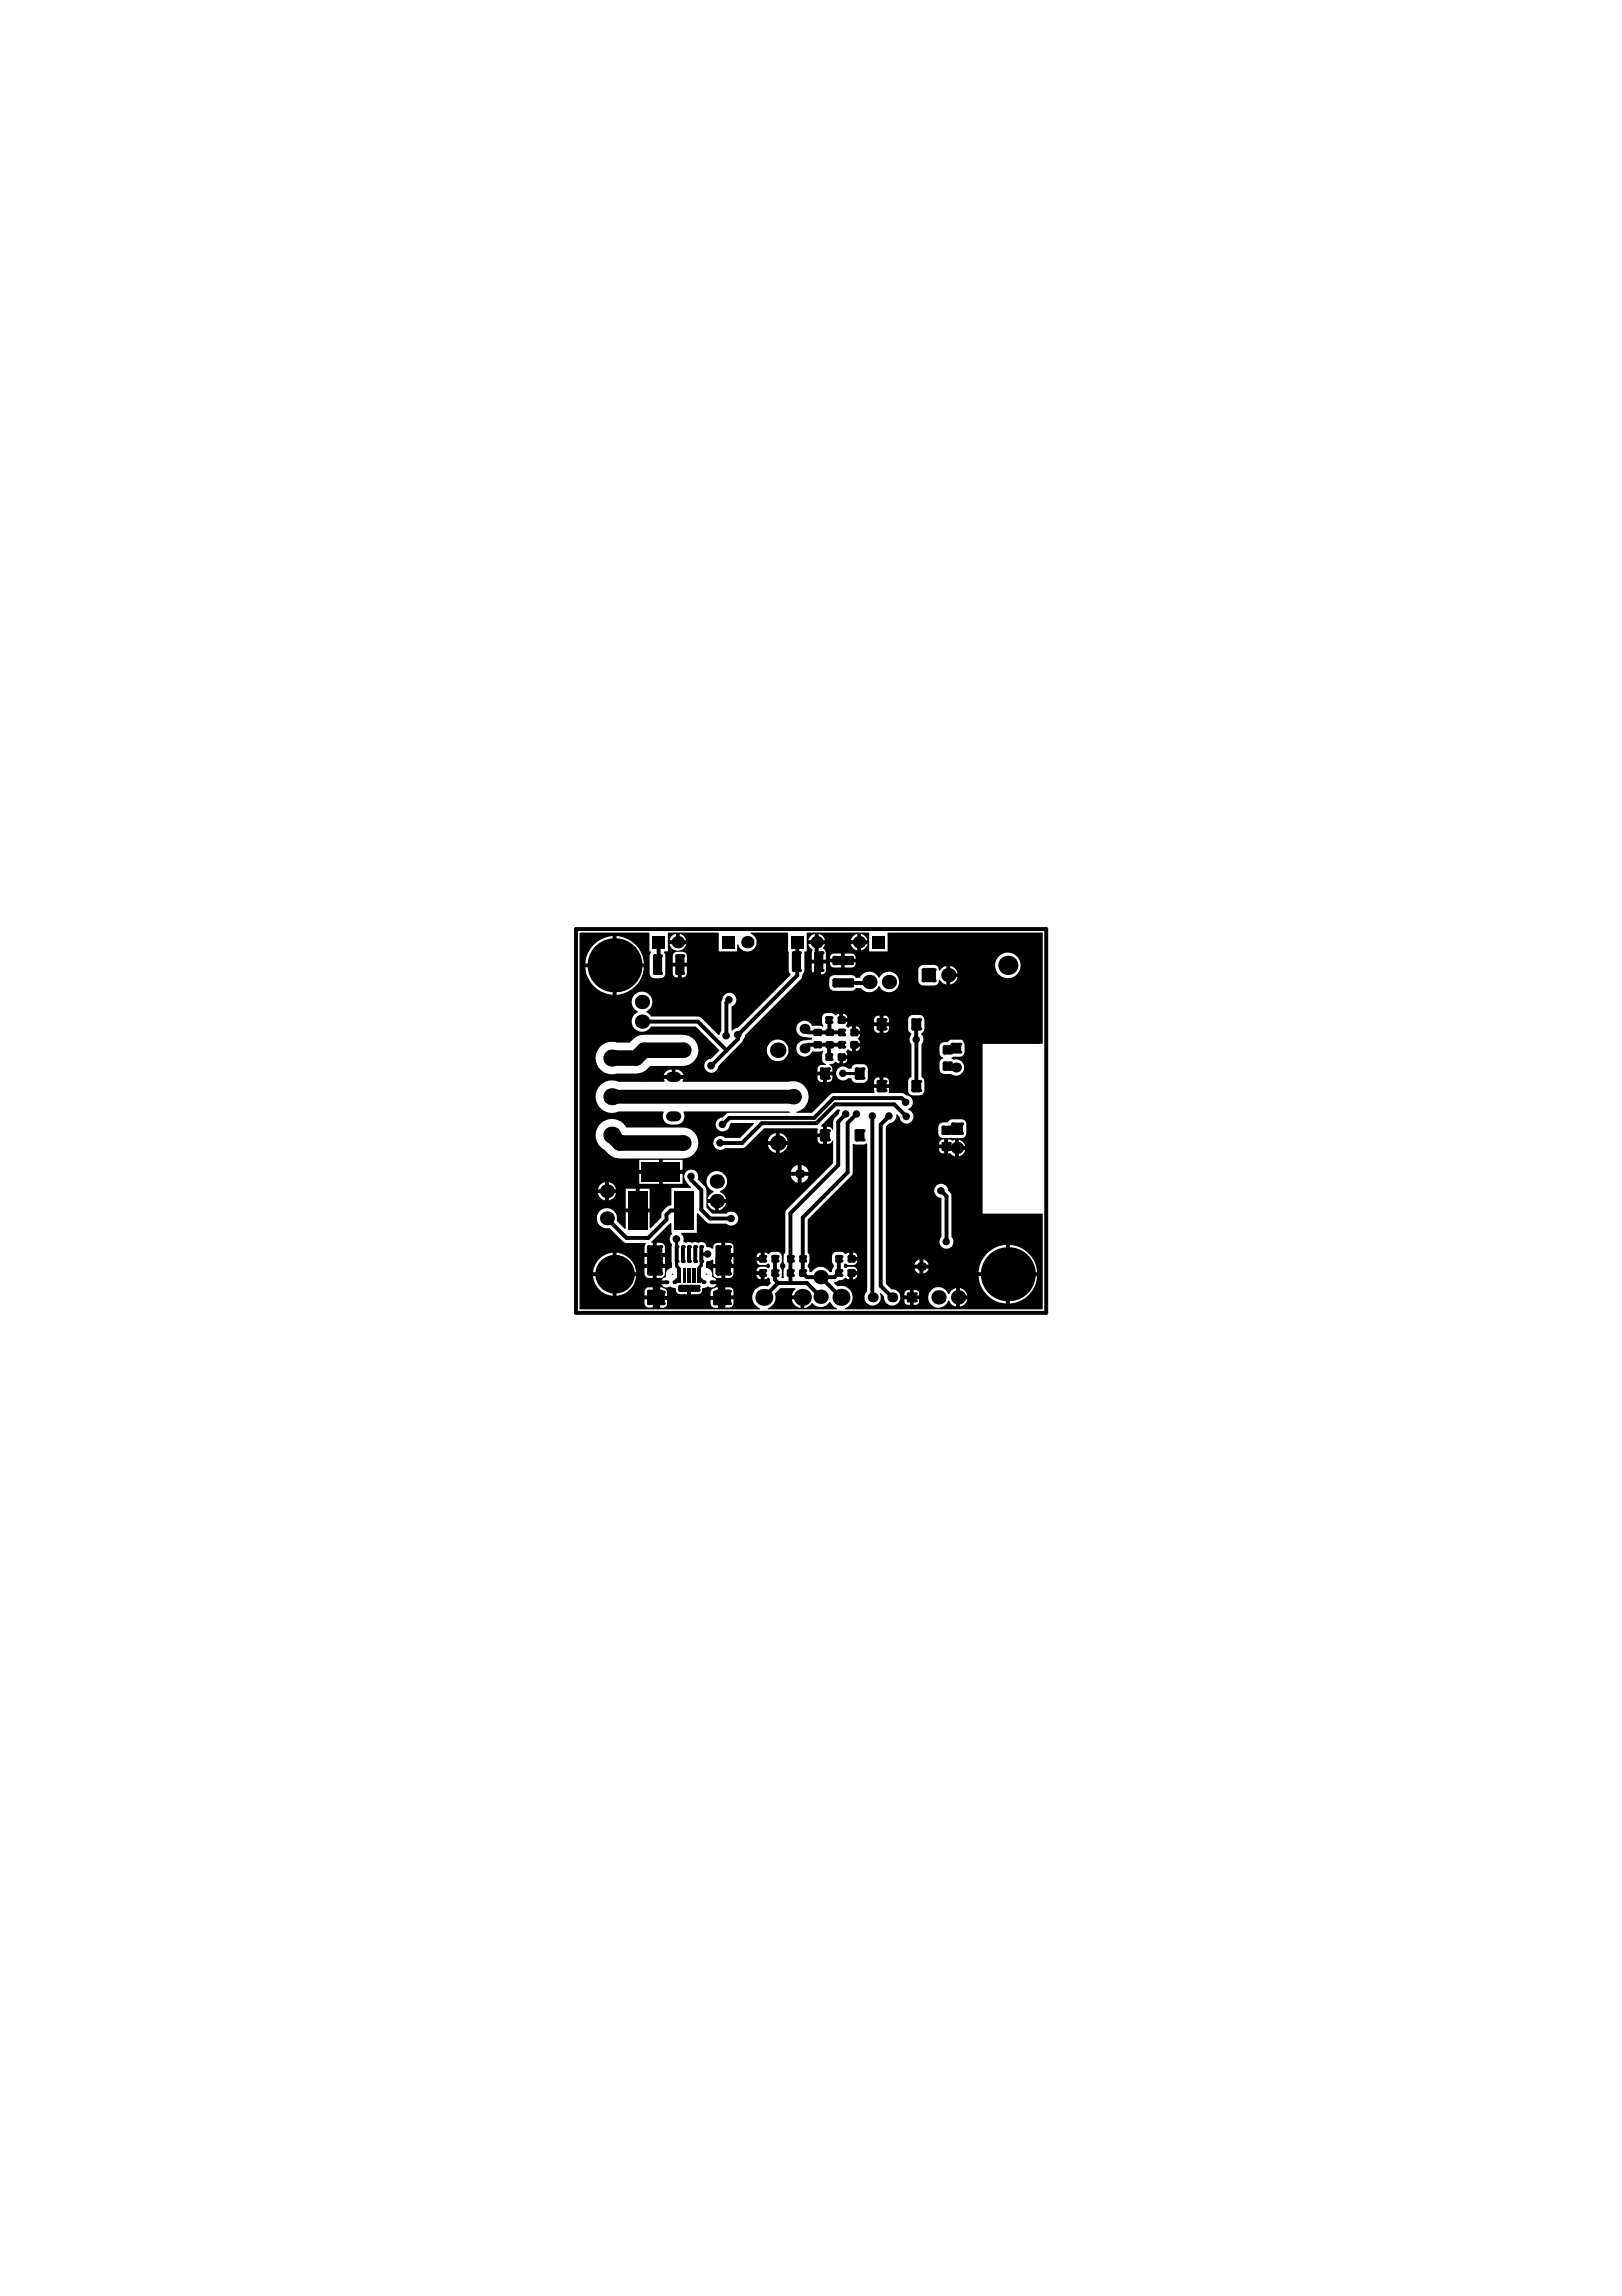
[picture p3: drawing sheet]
<svg xmlns="http://www.w3.org/2000/svg" width="210mm" height="297mm" viewBox="0 0 210 297" stroke-linecap="round" stroke-linejoin="round" font-family="sans-serif">
<g fill="none" stroke="#000" stroke-width=".51">
<path d="M74.5 120.2h60.9v49.6h-60.9zM83.1 132.2h7.2l3.7 3.7M85.2 121.9v2.8l-.1 .1M94.4 129.4l-.4 .3v4.3M103.2 121.9v4.3l-7.7 7.7v.5l-3.4 3.5M104.1 133.1l.5 .5h4.3M105.7 121.9v3.8l-8.2 8.2M107.3 132v1.6M107.3 135.2v1.6M108.9 135.2h-4.3l-.5 .4M112.5 127l-.1 .2h-3.3M118.6 132.5v8"/>
<path d="M122.6 137.9l.2 .2h.9M123.7 135.6l-.2 .2h-.9M125 132.8h9.4v2h-9.4zM125 133.3h9.4M125 133.8h9.4M125 134.3h9.4M88.5 156.6h-1.7l-.6 .5v.7l-2.3 2.4h-2.8l-2.6-2.6M89.4 152.2v.4l1.4 1.4v2.5l1.1 1.1h2.7M109.5 144.1l-1 1v5.6l-6.2 6.3v8.9l-.1 .1M110.9 144.1l-1.2 1.2v6.4l-5.8 5.8v7.2l.5 .5h3.6l.6-.5v-1.9M112.9 144.4v23.4M115.1 144.4l-1.1 1.1v20.9l1.5 1.4"/>
<path d="M117.2 142.6l-.5-.5h-8.8l-2.5 2.5h-11l-.9 .9M117.3 144.4l-1.6-1.5h-7.6l-2.5 2.4h-7l-2.6 2.6h-2.8M121.8 154.1l.7 .7v5.9M122.4 148.3h1.2l.2 .2M123.8 146l-.2 .2h-1.2M100.3 162.8v2.8l.4 .4M100.7 166h3.7l1.8 1.8M100.7 166l-1.9 1.8M106.2 165.2l2.6 2.6"/>
</g>
<g fill="#000">
<path d="M75.1 120.6l8.9 .1v2.4h.2v.1l-.1 .5v2.2a.61 .61 0 0 0 .6 .7l1-.1 .3-.3 .1-2.5-.2-.5v-.1h.5v-2.4l.1-.1h6.4l.1 .1v2.4h2.4v-.9h.2a1.2 1.2 0 0 0 1.9 .6 1.2 1.2 0 0 0-.4-2l.1-.2 4.8 .1 .1 4.8 .2 .6-6.8 6.9-.5 .1-.2 .2h-.1v-3.1a.92 .92 0 0 0 .6-1.1 .92 .92 0 0 0-1.1-.7 .92 .92 0 0 0-.8 1l-.1 .3v3.7l-.2 .5h-.1l-2.4-2.3-.3-.1h-6.1l-.2-.3-.4-.2 .1-.2a1.33 1.33 0 0 0 .4-2.1 1.33 1.33 0 0 0-2.1 .1 1.33 1.33 0 0 0 .5 2l-.1 .2a1.33 1.33 0 0 0-.3 2.1 1.33 1.33 0 0 0 2.1-.3h5.8l3.1 3.1-1.1 1.1h-.2a.9 .9 0 0 0-.6 1 .9 .9 0 0 0 .9 .8 .9 .9 0 0 0 .9-.9l3-3 .3-.5 .1-.5 7.3-7.2 .4-1.2v-2.3l.1-.1h.2v-2.4l.1-.1h7.9l.1 .1v2.4h2.4v-2.4l.1-.1h19.9v14.4h-7.7v22h7.7v12.4h-25.5l-.1-.1a1.5 1.5 0 0 0 .9-1.9 1.5 1.5 0 0 0-1.9-1l-.4-.4 .1-.1 .3-.1a.79 .79 0 0 1 .8-.2l.2-.3 .6 .2v-.8h.2v-.3h.8a.52 .52 0 0 0-.5-.5h-.7l-.4 .2-.1-.2v-.3l.1-.1h.2a1.01 1.01 0 0 0 1.4-.1v-.3h-.8v-.3h-.2v-.7h-.2l-.2 .1-.2-.1a1.15 1.15 0 0 0-1.6 .2 1.38 1.38 0 0 0 .2 1.3v.3l-.2 .3v.4h-.3a1.33 1.33 0 0 0-2.4 0h-.2l-.1-.4-.2-.3v-.3l.2-.2a1.44 1.44 0 0 0-.2-1.3v-4.3l5.8-5.8 .1-.3v-3.6l.1-.1a2.14 2.14 0 0 0 1.4 0h.3v19.1a1.06 1.06 0 0 0-.1 1.4 1.06 1.06 0 0 0 1.5 .2 1.06 1.06 0 0 0 .2-1.4h.2l.4 .4a1.06 1.06 0 0 0 1 1.2 1.06 1.06 0 0 0 1.1-1.1 1.06 1.06 0 0 0-1.2-1l-.7-.7v-20.4l.5-.4h.2a.91 .91 0 0 0 .7-1.1l.1-.1 .3 .4a.92 .92 0 0 0 .9 .8 .92 .92 0 0 0 .9-.7 .92 .92 0 0 0-.7-1.1l.2-.1a.89 .89 0 0 0 .4-1 .89 .89 0 0 0-.9-.7l-.2-.2-.3-.1h-1.6l-.1-.7h-1.9v.7h-5.2l-.5 .2-2.3 2.4h-2v-.2l.3-.1a2.01 2.01 0 0 0 1.1-2.5 2.01 2.01 0 0 0-2.5-1.2h-13.6l-.1-.1 .2-.3h-2.6l.1 .3v.1l-6-.1a2.11 2.11 0 0 0-2.9 2 2.11 2.11 0 0 0 3 1.9h5.7l.1 .1a1.08 1.08 0 0 0 .9 1.6 1.5 1.5 0 0 0 1.6-.5 1.04 1.04 0 0 0 .1-1.1v-.1h13.7v.2h-7.8h-.3a1.3 1.3 0 0 1-1 .7 .9 .9 0 0 0 0 1.6 .9 .9 0 0 0 1.3-.8l.2-.2h3v.1l-1.8 1.8h-2l-.1-.1a.91 .91 0 0 0-1.2 .2 .91 .91 0 0 0 .1 1.2 .91 .91 0 0 0 1.2 0h2.5l2.6-2.5h6.9v.1v.5h.7v-.8h-.2l-.1-.2 2.1-2.1h.4l-.1 .6-.8 .9v1.2h-.1a.53 .53 0 0 0-.7-.4v2.2a.54 .54 0 0 0 .7-.4h.1v2.9l-6 6-.1 .2-.1 5.4-.2 .2a1.47 1.47 0 0 0 .2 1.3v.4a1.5 1.5 0 0 0-.1 1.3l-.1 .1h-.2l-.1-.2a1.38 1.38 0 0 0-.2-1.3l.1-.3a1.18 1.18 0 0 0-.2-1.6 1.29 1.29 0 0 0-1.3 .2l-.6-.1v.7h-.2v.3h-.8a.52 .52 0 0 0 .5 .6l.8-.1 .3-.1 .1 .1v.3l-.1 .2-.2-.1a1.01 1.01 0 0 0-1.3 .2l-.1 .2h.8v.3h.2v.8l.5-.2h.1l.1 .2 .2 .5-.4 .4h-.3a1.5 1.5 0 0 0-1.7 1 1.5 1.5 0 0 0 1 1.9l-.1 .1h-23.3v-48.6zM111.4 120.8v.8h.9a1.1 1.1 0 0 0-.9-.8zM110.4 121.1l-.3 .5h.8v-.8zM105.9 120.8v.8h.9a1.01 1.01 0 0 0-.9-.8zM104.9 121.1l-.3 .5h.8v-.8zM88 120.8v.8h.8a1.02 1.02 0 0 0-.8-.8zM86.9 121.1l-.2 .5h.8v-.8zM111.4 122.1l.1 .9a1.12 1.12 0 0 0 .8-.9zM110.1 122.1v.1a1.22 1.22 0 0 0 .8 .8v-.9zM86.7 122.1a1.1 1.1 0 0 0 1 .9 1.1 1.1 0 0 0 1.1-.9zM109.3 123.4v.6h1.4a.56 .56 0 0 0-.5-.6zM107.6 123.5l-.2 .5h1.4v-.6h-.9zM104.6 122.1l.1 .4 .4 .4v1.3h1.8v-.9l-.2-.4-.2-.3 .3-.5zM87.2 123.3l-.1 .4v.9h1.8v-.9a.52 .52 0 0 0-.5-.6h-.8zM79.8 121.1v3.6h3.5a3.8 3.8 0 0 0-3.5-3.6zM76.8 122.2a3.9 3.9 0 0 0-1 2.5h3.5v-3.6a3.9 3.9 0 0 0-2.5 1.1zM109.3 124.5v.7h.9a.54 .54 0 0 0 .5-.7zM107.4 124.5a.56 .56 0 0 0 .5 .7h.9v-.7zM123 125v.9h.9a1.2 1.2 0 0 0-.9-.9zM106.2 124.7v1.4a.53 .53 0 0 0 .7-.6v-.8zM105.1 124.7v.8a.54 .54 0 0 0 .6 .6v-1.4zM88.2 125v1.5a.58 .58 0 0 0 .7-.6v-.9zM87.1 125v.9a.54 .54 0 0 0 .6 .6v-1.5zM107.5 126.3a1.37 1.37 0 0 0 .2 1.8l2.5 .1 .3-.1 .3-.3h.6a1.31 1.31 0 0 0 2.3-.2h.1a1.33 1.33 0 0 0 2.1 .5 1.33 1.33 0 0 0 0-2.1 1.33 1.33 0 0 0-2.1 .5h-.1a1.31 1.31 0 0 0-1.2-.8 1.31 1.31 0 0 0-1.2 .8h-.5l-.1-.2-.5-.1h-2.3zM128.8 124.9a1.65 1.65 0 0 0 3.3 0 1.65 1.65 0 0 0-3.3 0zM123 126.4v1a1.2 1.2 0 0 0 .9-1zM119 125l-.2 .5v1.4a.65 .65 0 0 0 .7 .6h1.4a.62 .62 0 0 0 .6-.7h.1a1.16 1.16 0 0 0 .9 .6v-2.4a1.1 1.1 0 0 0-.9 .6l-.1-.1a.64 .64 0 0 0-.6-.7h-1.4zM79.8 125.1v3.6a3.8 3.8 0 0 0 3.5-3.6zM75.8 125.1a3.8 3.8 0 0 0 3.5 3.6v-3.6zM109.1 131.2v.5h.5a.52 .52 0 0 0-.5-.5zM114.3 131.4v.9h.7a.63 .63 0 0 0-.7-.9zM113.3 131.6l-.2 .3v.4h.7v-.9h-.4zM103.4 132.4a1.07 1.07 0 0 0-.2 1.2 1.07 1.07 0 0 0 1.1 .6h.7l.1 .1-.1 .2h-.4a1.91 1.91 0 0 0-1.4 .6 1.06 1.06 0 0 0 .4 1.5 1.06 1.06 0 0 0 1.5-.6h.1a1.77 1.77 0 0 0 1.2-.1l.1 .2a1.44 1.44 0 0 0 .1 1.4l.3 .1v.2h-.6a.52 .52 0 0 0-.5 .5v.3h1.9a.64 .64 0 0 0-.4-.8v-.1a.62 .62 0 0 0 .7-.3l.6 .2v-.8h.3v-.3h.7l-.1-.5 .2-.2 .6 .2v-.8h.2v-.3h.8l-.1-.2-.2-.2 .3-.7h-.8v-.2h-.2v-.8l-.6 .2-.2-.4 .1-.1v-.3h-.7v-.2h-.3v-.8l-.4 .2h-.2v-.2a1.11 1.11 0 0 0-1.6 .2 1.65 1.65 0 0 0 .1 1.4 1.42 1.42 0 0 0-1.3-.1h-.1a1.05 1.05 0 0 0-1.7-.3zM110.8 132.8v.5h.5a.48 .48 0 0 0-.5-.5zM114.3 132.8v.8a.63 .63 0 0 0 .7-.8zM113.1 132.8a.63 .63 0 0 0 .7 .8v-.8zM77.7 135.4a2.09 2.09 0 0 0-.3 2.6 2.09 2.09 0 0 0 2.4 .9h2.5a2.29 2.29 0 0 0 1.9-1h4.2a2.02 2.02 0 0 0 2-2 2.02 2.02 0 0 0-2-2h-5.1a2.25 2.25 0 0 0-1.8 1h-1.7a1.96 1.96 0 0 0-2.1 .5zM110.8 135.4v.6a.52 .52 0 0 0 .5-.6zM99.2 135.9a1.4 1.4 0 0 0 2.8 0 1.4 1.4 0 0 0-2.8 0zM109.1 137v.6a.49 .49 0 0 0 .5-.6zM108.5 138.2a.91 .91 0 0 0 0 1.3 .91 .91 0 0 0 1.3 0h.4a.57 .57 0 0 0 .6 .6h.9a.61 .61 0 0 0 .6-.6v-1.2a.61 .61 0 0 0-.6-.6h-.9a.57 .57 0 0 0-.6 .6 1.02 1.02 0 0 1-.9-.3 .93 .93 0 0 0-.8 .2zM87.4 138.4v.7h1.1a1 1 0 0 0-1.1-.7zM86.1 138.7l-.2 .4h1v-.7a.94 .94 0 0 0-.8 .3zM121.8 135a1.62 1.62 0 0 0 0 1.7l.3 .1v.1a.58 .58 0 0 0-.5 .6v.8a.61 .61 0 0 0 .6 .6h.9a1.06 1.06 0 0 0 1.7-.6 1.06 1.06 0 0 0-1.4-1.2l-.3-.2v-.1l.3-.1h.8a.61 .61 0 0 0 .6-.6v-1a.56 .56 0 0 0-.6-.6h-1.2l-.3 .3-.7 .1zM107 139.1v.9a.63 .63 0 0 0 .7-.9zM105.8 139.1a.63 .63 0 0 0 .7 .9v-.9zM114.3 139.4v.9h.7a.63 .63 0 0 0-.7-.9zM113.3 139.6l-.2 .3v.4h.7v-.9h-.4zM117.7 131.5l-.2 .4v1.2a.64 .64 0 0 0 .4 .6v.2a.89 .89 0 0 0 .1 1.2v4.2a.61 .61 0 0 0-.5 .6v1.2a.61 .61 0 0 0 .6 .6h.9a.61 .61 0 0 0 .6-.6v-1.2l-.1-.4-.3-.2v-4.2a.89 .89 0 0 0 0-1.3v-.1a.64 .64 0 0 0 .4-.6v-1.2a.61 .61 0 0 0-.6-.6h-.9zM121.6 145.4a1.65 1.65 0 0 0 0 1.7 1.7 1.7 0 0 0 1.4 .1h1.4a.61 .61 0 0 0 .7-.6v-1.2a.61 .61 0 0 0-.7-.6h-1.1a.56 .56 0 0 0-.6 .4h-.7zM100.9 146.6v1h1a1.22 1.22 0 0 0-1-1zM99.7 146.9l-.3 .7h1v-1zM105.8 147.1a.63 .63 0 0 0 .7 .9v-.9zM121.7 147.6l-.2 .5h.7v-.7h-.3zM124.1 147.4v.9l.8-.1a1.12 1.12 0 0 0-.8-.8zM100.9 148.1v1a1.3 1.3 0 0 0 1-1zM99.4 148.1a1.22 1.22 0 0 0 1 1v-1zM121.5 148.6a.54 .54 0 0 0 .7 .6v-.6zM124.1 148.8v.8a1.19 1.19 0 0 0 .8-.8zM122.7 147.4v1.8h.3l.6 .4v-2.2l-.4 .2-.2-.2zM77.7 145.4a2.08 2.08 0 0 0 .5 3.3 2.56 2.56 0 0 0 2 1.2h8.2a2 2 0 0 0 2-2 2 2 0 0 0-2-2h-7.4a2.07 2.07 0 0 0-3.3-.5zM85.8 150.1v1.3h2.5v-1.3zM82.7 150.1v1.3h2.6v-1.3zM103.7 150.7v.9h.9a1.1 1.1 0 0 0-.9-.9zM102.6 151l-.3 .6h.9v-.9zM103.7 152.1l.1 .9a1.13 1.13 0 0 0 .8-.9zM102.3 152.1a1.17 1.17 0 0 0 .9 .9v-.9zM85.8 151.9v1.3h2.5v-1.3zM82.7 151.9v1.3h2.6v-1.3zM78.8 152.9v1h.9a1.08 1.08 0 0 0-.9-1zM77.7 153.3l-.3 .6h.9v-1zM91.8 151.9a1.3 1.3 0 0 0 .5 2.2v.1a1.22 1.22 0 0 0-.7 .9h2.4a1.16 1.16 0 0 0-.8-.9v-.1a1.32 1.32 0 0 0 .7-2 1.32 1.32 0 0 0-2.1-.2zM78.8 154.4v.9a1.08 1.08 0 0 0 .9-.9zM77.4 154.4a1.1 1.1 0 0 0 .9 .9v-.9zM82.8 153.8v2.5h1.3v-2.5zM81 153.8v2.5h1.3v-2.5zM93 155.6v1a1.21 1.21 0 0 0 1-1zM91.6 155.6a1.21 1.21 0 0 0 .9 1v-1zM77.6 156.7a1.32 1.32 0 0 0-.2 1.6 1.32 1.32 0 0 0 1.5 .6l2 1.9h2.6l.1 .1-.2 .4v.8h1.1v-1.3h-.2v-.1l2.5-2.5 .1 .1v1.2l.1 .1a.85 .85 0 0 0 0 1.4l-.1 2.2 .1 .7-.1 .2a.8 .8 0 0 0-.7 1l-.6 .6h.6v.4h-.6a.7 .7 0 0 0 1.1 .3l.8 .3a.57 .57 0 0 0 .5 .7h.9v-.7h.5v.7h.9a.56 .56 0 0 0 .6-.7l.7-.3a.73 .73 0 0 0 1.1-.3h-.6v-.4h.6l-.6-.6a.79 .79 0 0 0-.7-1v-.9l.8-.3 .1 .1v.5h2.6v-.9h-1.3v-.2h-.3v-1.6h-.5a.56 .56 0 0 0-.5 .7h-.1l-.8-.2a.66 .66 0 0 0-1-.5l-.4-.1-.4 .1-.5-.1-.3 .1-.3-.1v-.2a.87 .87 0 0 0-.4-.9l.1-.1h2v-2.5h.1l1.4 1.3h2.3a.91 .91 0 0 0 1.3 0 .91 .91 0 0 0 0-1.3 .91 .91 0 0 0-1.3 0h-1.8l-.8-.8v-2.4l-1.1-1.2a.92 .92 0 0 0-.5-1.2 .92 .92 0 0 0-1.2 .4 .92 .92 0 0 0 .3 1.2l.5 .6v.1h-2.5v2.2l-.6 .2-.5 .6-.2 .3v.5l-1.4 1.4h-.1v-2.1h-3.1v2.2h-.1l-1.1-1.1a1.32 1.32 0 0 0-.6-1.4 1.32 1.32 0 0 0-1.6 .2zM121.1 153.4a.96 .96 0 0 0-.1 1 .96 .96 0 0 0 .8 .6v5a.9 .9 0 0 0 0 1.3 .9 .9 0 0 0 1.3 0 .9 .9 0 0 0 0-1.3v-5.4l-.1-.2a1.05 1.05 0 0 1-.4-.8 .89 .89 0 0 0-1.5-.2zM93.9 160.8v1.3h1v-.8a.52 .52 0 0 0-.5-.5zM85 160.8v1.3h1v-.8a.52 .52 0 0 0-.5-.5zM110.4 162.1v.5h.5a.48 .48 0 0 0-.5-.5zM98.1 162.2l-.2 .4h.5v-.5zM83.4 162.6v.9h2.6v-.9zM119.5 162.9v.7h.7a1 1 0 0 0-.7-.7zM118.6 163.2l-.3 .4h.7v-.7zM130.7 161.1v3.5h3.5a3.7 3.7 0 0 0-3.5-3.5zM127.7 162.2a3.6 3.6 0 0 0-1.1 2.4h3.6v-3.5a3.5 3.5 0 0 0-2.5 1.1zM79.8 162.1v2.5h2.5a2.81 2.81 0 0 0-2.5-2.5zM77.6 162.9a2.95 2.95 0 0 0-.9 1.7h2.6v-2.5a2.81 2.81 0 0 0-1.7 .8zM119.5 164.1v.7a1.03 1.03 0 0 0 .7-.7zM118.3 164.1a.93 .93 0 0 0 .7 .7v-.7zM93.9 164v1.3h.5a.56 .56 0 0 0 .5-.5v-.8zM92.3 164v.8a.52 .52 0 0 0 .6 .5h.4v-1.3zM85 164v1.3h.5a.56 .56 0 0 0 .5-.5v-.8zM83.4 164v.8a.56 .56 0 0 0 .6 .5h.5v-1.3zM110.4 164.9v.6a.52 .52 0 0 0 .5-.6zM97.9 164.9v.1a.52 .52 0 0 0 .5 .5v-.6zM124.2 166.6v1h1a1.21 1.21 0 0 0-1-1zM118.2 166.9v.7h.7a.54 .54 0 0 0-.1-.6 .54 .54 0 0 0-.6-.1zM117.2 167l-.1 .2-.1 .4h.8v-.7h-.5zM93.9 166.5v1.1h1v-.5a.52 .52 0 0 0-.5-.6zM83.6 166.7l-.2 .4v.5h1.1v-1.1l-.8 .1zM79.8 165.1v2.5a2.81 2.81 0 0 0 2.5-2.5zM76.7 165.1a2.81 2.81 0 0 0 2.6 2.5v-2.5zM92.1 166.8l-.1 .4v.5h.9v-1.2l-.3 .1zM85.4 166.5v1.2h.9a.84 .84 0 0 0-.9-1.2zM130.7 165.1v3.5a3.7 3.7 0 0 0 3.5-3.5zM126.6 165.1a3.7 3.7 0 0 0 3.6 3.5v-3.5zM118.2 168.1v.7a.55 .55 0 0 0 .6-.1 .55 .55 0 0 0 .1-.6zM117 168.1a.55 .55 0 0 0 .2 .6 .55 .55 0 0 0 .6 .1v-.7zM124.2 168.1l.1 .9a1.16 1.16 0 0 0 .9-.9zM120.5 166.9a1.33 1.33 0 0 0 .2 2.1 1.33 1.33 0 0 0 2-.7h.1a1.07 1.07 0 0 0 .9 .8v-2.5a1.08 1.08 0 0 0-.9 .8h-.1a1.3 1.3 0 0 0-2.2-.5zM83.4 168.1v.6a.52 .52 0 0 0 .5 .5h.6v-1.1zM93.9 168.1v1.1h.5a.52 .52 0 0 0 .5-.5v-.6zM85.4 168.2v1a.72 .72 0 0 0 .9-.3v-.7zM92 168.2v.5a.52 .52 0 0 0 .5 .5h.4v-1z"/>
<path d="M101 166.6h1.9l.1 .2a1.14 1.14 0 0 0-.5 .8h1.3v.2h.3v1.4a1.5 1.5 0 0 0 .9-.6h.2a1.29 1.29 0 0 0 2.1-.1h.2a1.54 1.54 0 0 0 .8 .8v.1h-8.9v-.1a1.47 1.47 0 0 0 .9-1.9zM102.5 168.1a1.35 1.35 0 0 0 1.1 1.1v-1.1z"/>
<circle cx="76" cy="128.5" r=".48"/>
<circle cx="77.9" cy="139.4" r=".49"/>
<circle cx="78" cy="134.3" r=".49"/>
<circle cx="79.2" cy="136.9" r="1.1"/>
<circle cx="79.5" cy="124.9" r="3.5"/>
<circle cx="82.8" cy="121.6" r=".49"/>
<circle cx="83.1" cy="132.2" r=".93"/>
<circle cx="83.1" cy="129.6" r=".93"/>
<circle cx="83.4" cy="139.4" r=".48"/>
<circle cx="83.5" cy="126.9" r=".49"/>
<circle cx="84.7" cy="123.7" r=".22"/>
<circle cx="84.7" cy="125.9" r=".22"/>
<circle cx="85.5" cy="123.7" r=".22"/>
<circle cx="85.5" cy="125.9" r=".22"/>
<circle cx="85.5" cy="130.4" r=".49"/>
<circle cx="86" cy="128.9" r=".49"/>
<circle cx="87.6" cy="125.9" r=".22"/>
<circle cx="87.6" cy="123.7" r=".22"/>
<circle cx="87.7" cy="121.9" r=".8"/>
<circle cx="88.4" cy="123.7" r=".22"/>
<circle cx="88.4" cy="125.9" r=".22"/>
<circle cx="88.4" cy="135.9" r="1"/>
<circle cx="89.5" cy="128.9" r=".49"/>
<circle cx="89.5" cy="133.4" r=".49"/>
<circle cx="89.5" cy="139.3" r=".49"/>
<circle cx="90" cy="130.4" r=".49"/>
<circle cx="90.5" cy="123.9" r=".49"/>
<circle cx="90.5" cy="121.9" r=".48"/>
<circle cx="91.5" cy="125.9" r=".48"/>
<circle cx="92" cy="137.9" r=".49"/>
<circle cx="94" cy="134" r=".49"/>
<circle cx="94.3" cy="129.3" r=".49"/>
<circle cx="94.5" cy="127.8" r=".49"/>
<circle cx="95.3" cy="131.4" r=".48"/>
<circle cx="95.5" cy="133.9" r=".49"/>
<circle cx="96.2" cy="138" r=".49"/>
<circle cx="96.7" cy="121.9" r=".8"/>
<circle cx="97.5" cy="133.9" r=".49"/>
<circle cx="98.8" cy="139" r=".49"/>
<circle cx="99.2" cy="127.2" r=".48"/>
<circle cx="99.5" cy="133.9" r=".48"/>
<circle cx="99.5" cy="121.9" r=".48"/>
<circle cx="100" cy="125.4" r=".49"/>
<circle cx="100.6" cy="135.9" r="1"/>
<circle cx="101.4" cy="125.4" r=".49"/>
<circle cx="101.4" cy="123.9" r=".49"/>
<circle cx="102.4" cy="134.5" r=".48"/>
<circle cx="102.7" cy="125.5" r=".22"/>
<circle cx="102.7" cy="123.3" r=".22"/>
<circle cx="103.5" cy="125.5" r=".22"/>
<circle cx="103.5" cy="123.3" r=".22"/>
<circle cx="103.9" cy="131.4" r=".48"/>
<circle cx="104.1" cy="135.6" r=".65"/>
<circle cx="104.1" cy="133.1" r=".65"/>
<circle cx="105.5" cy="134.9" r=".2"/>
<circle cx="105.5" cy="133.8" r=".2"/>
<circle cx="105.5" cy="133.3" r=".2"/>
<circle cx="105.5" cy="135.4" r=".2"/>
<circle cx="105.6" cy="125.5" r=".22"/>
<circle cx="105.6" cy="123.3" r=".22"/>
<circle cx="105.7" cy="121.9" r=".8"/>
<circle cx="105.9" cy="129.9" r=".48"/>
<circle cx="106.1" cy="135.4" r=".2"/>
<circle cx="106.1" cy="134.9" r=".2"/>
<circle cx="106.1" cy="133.8" r=".2"/>
<circle cx="106.1" cy="133.3" r=".2"/>
<circle cx="106.3" cy="138.3" r=".2"/>
<circle cx="106.3" cy="139.5" r=".2"/>
<circle cx="106.4" cy="125.5" r=".22"/>
<circle cx="106.4" cy="123.3" r=".22"/>
<circle cx="107" cy="131.7" r=".2"/>
<circle cx="107" cy="132.3" r=".2"/>
<circle cx="107" cy="137.1" r=".2"/>
<circle cx="107" cy="136.5" r=".2"/>
<circle cx="107" cy="134.9" r=".2"/>
<circle cx="107" cy="135.4" r=".2"/>
<circle cx="107" cy="133.8" r=".2"/>
<circle cx="107" cy="133.3" r=".2"/>
<circle cx="107.2" cy="139.5" r=".2"/>
<circle cx="107.2" cy="138.3" r=".2"/>
<circle cx="107.5" cy="131.7" r=".2"/>
<circle cx="107.5" cy="137.1" r=".2"/>
<circle cx="107.5" cy="136.5" r=".2"/>
<circle cx="107.5" cy="132.3" r=".2"/>
<circle cx="107.6" cy="134.9" r=".2"/>
<circle cx="107.6" cy="135.4" r=".2"/>
<circle cx="107.6" cy="133.3" r=".2"/>
<circle cx="107.6" cy="133.8" r=".2"/>
<circle cx="107.9" cy="128.9" r=".49"/>
<circle cx="107.9" cy="130.4" r=".49"/>
<circle cx="107.9" cy="126.8" r=".22"/>
<circle cx="107.9" cy="123.9" r=".22"/>
<circle cx="107.9" cy="127.6" r=".22"/>
<circle cx="107.9" cy="124.7" r=".22"/>
<circle cx="108.6" cy="131.7" r=".2"/>
<circle cx="108.6" cy="132.3" r=".2"/>
<circle cx="108.6" cy="137.1" r=".2"/>
<circle cx="108.6" cy="136.5" r=".2"/>
<circle cx="108.6" cy="134.9" r=".2"/>
<circle cx="108.6" cy="135.5" r=".2"/>
<circle cx="108.6" cy="133.3" r=".2"/>
<circle cx="108.6" cy="133.9" r=".2"/>
<circle cx="109.1" cy="138.9" r=".48"/>
<circle cx="109.1" cy="132.3" r=".2"/>
<circle cx="109.1" cy="131.7" r=".2"/>
<circle cx="109.1" cy="137.1" r=".2"/>
<circle cx="109.1" cy="136.5" r=".2"/>
<circle cx="109.2" cy="133.9" r=".2"/>
<circle cx="109.2" cy="133.3" r=".2"/>
<circle cx="109.2" cy="135.5" r=".2"/>
<circle cx="109.2" cy="134.9" r=".2"/>
<circle cx="110.2" cy="126.8" r=".22"/>
<circle cx="110.2" cy="127.6" r=".22"/>
<circle cx="110.2" cy="124.7" r=".22"/>
<circle cx="110.2" cy="123.9" r=".22"/>
<circle cx="110.2" cy="134.9" r=".2"/>
<circle cx="110.2" cy="135.5" r=".2"/>
<circle cx="110.2" cy="133.9" r=".2"/>
<circle cx="110.2" cy="133.3" r=".2"/>
<circle cx="110.8" cy="133.9" r=".2"/>
<circle cx="110.8" cy="133.3" r=".2"/>
<circle cx="110.8" cy="134.9" r=".2"/>
<circle cx="110.8" cy="135.5" r=".2"/>
<circle cx="110.8" cy="138.3" r=".2"/>
<circle cx="110.8" cy="139.5" r=".2"/>
<circle cx="111.2" cy="121.9" r=".8"/>
<circle cx="111.7" cy="139.5" r=".2"/>
<circle cx="111.7" cy="138.3" r=".2"/>
<circle cx="112.4" cy="133.4" r=".49"/>
<circle cx="112.4" cy="135.4" r=".48"/>
<circle cx="112.4" cy="137.4" r=".48"/>
<circle cx="112.5" cy="127" r=".93"/>
<circle cx="113.6" cy="131.9" r=".2"/>
<circle cx="113.6" cy="139.9" r=".2"/>
<circle cx="113.6" cy="133.1" r=".2"/>
<circle cx="114.4" cy="136.4" r=".49"/>
<circle cx="114.4" cy="138.4" r=".49"/>
<circle cx="114.4" cy="134.4" r=".49"/>
<circle cx="114.5" cy="131.9" r=".2"/>
<circle cx="114.5" cy="139.9" r=".2"/>
<circle cx="114.5" cy="133.1" r=".2"/>
<circle cx="115" cy="127" r=".93"/>
<circle cx="116.4" cy="133.4" r=".49"/>
<circle cx="116.4" cy="135.4" r=".49"/>
<circle cx="116.4" cy="137.4" r=".49"/>
<circle cx="116.4" cy="139.4" r=".49"/>
<circle cx="118.1" cy="131.9" r=".2"/>
<circle cx="118.1" cy="133.1" r=".2"/>
<circle cx="118.1" cy="139.9" r=".2"/>
<circle cx="118.6" cy="134.5" r=".48"/>
<circle cx="119" cy="131.9" r=".2"/>
<circle cx="119" cy="139.9" r=".2"/>
<circle cx="119" cy="133.1" r=".2"/>
<circle cx="119.4" cy="128.4" r=".49"/>
<circle cx="119.4" cy="121.9" r=".49"/>
<circle cx="119.5" cy="126.9" r=".23"/>
<circle cx="119.5" cy="125.5" r=".23"/>
<circle cx="120.4" cy="130.4" r=".49"/>
<circle cx="120.9" cy="125.5" r=".23"/>
<circle cx="120.9" cy="126.9" r=".23"/>
<circle cx="121.4" cy="128.4" r=".49"/>
<circle cx="121.4" cy="123.9" r=".49"/>
<circle cx="121.4" cy="121.9" r=".48"/>
<circle cx="122.2" cy="135.4" r=".2"/>
<circle cx="122.2" cy="137.5" r=".2"/>
<circle cx="122.2" cy="136.2" r=".2"/>
<circle cx="122.2" cy="138.3" r=".2"/>
<circle cx="122.4" cy="130.4" r=".49"/>
<circle cx="122.7" cy="126.2" r=".93"/>
<circle cx="123" cy="136.2" r=".2"/>
<circle cx="123" cy="138.3" r=".2"/>
<circle cx="123" cy="135.4" r=".2"/>
<circle cx="123" cy="137.5" r=".2"/>
<circle cx="123.2" cy="136.1" r=".18"/>
<circle cx="123.2" cy="135.1" r=".18"/>
<circle cx="123.4" cy="128.4" r=".49"/>
<circle cx="123.4" cy="121.9" r=".48"/>
<circle cx="123.7" cy="138.1" r=".65"/>
<circle cx="124.2" cy="136.1" r=".18"/>
<circle cx="124.2" cy="135.1" r=".18"/>
<circle cx="124.9" cy="134.1" r=".18"/>
<circle cx="124.9" cy="134.5" r=".18"/>
<circle cx="125.4" cy="128.4" r=".49"/>
<circle cx="125.4" cy="121.9" r=".48"/>
<circle cx="125.4" cy="126.4" r=".48"/>
<circle cx="126.4" cy="137.9" r=".49"/>
<circle cx="126.4" cy="135.4" r=".48"/>
<circle cx="127" cy="134.1" r=".18"/>
<circle cx="127" cy="134.5" r=".18"/>
<circle cx="127.4" cy="129.9" r=".49"/>
<circle cx="127.4" cy="124.9" r=".49"/>
<circle cx="127.9" cy="122.3" r="1.24"/>
<circle cx="127.9" cy="127.4" r="1.24"/>
<circle cx="128.9" cy="129.9" r=".49"/>
<circle cx="130.4" cy="121.9" r=".49"/>
<circle cx="130.4" cy="124.9" r="1.24"/>
<circle cx="131.9" cy="129.9" r=".49"/>
<circle cx="133" cy="127.4" r="1.24"/>
<circle cx="133" cy="122.3" r="1.24"/>
<circle cx="133.4" cy="131.9" r=".49"/>
<circle cx="133.4" cy="129.9" r=".48"/>
<circle cx="133.4" cy="124.9" r=".48"/>
<circle cx="77.9" cy="144.4" r=".49"/>
<circle cx="78.5" cy="157.6" r=".9"/>
<circle cx="78.5" cy="154.1" r=".9"/>
<circle cx="78.6" cy="150.8" r=".49"/>
<circle cx="79.2" cy="146.9" r="1.1"/>
<circle cx="79.2" cy="141.9" r="1.1"/>
<circle cx="80.5" cy="150.9" r=".48"/>
<circle cx="82.4" cy="145" r=".48"/>
<circle cx="85.8" cy="154.9" r=".48"/>
<circle cx="88.4" cy="147.9" r="1"/>
<circle cx="89.4" cy="152.2" r=".49"/>
<circle cx="91.2" cy="159.9" r=".48"/>
<circle cx="92.8" cy="152.8" r=".93"/>
<circle cx="92.8" cy="155.4" r=".93"/>
<circle cx="93.2" cy="147.9" r=".49"/>
<circle cx="93.5" cy="145.5" r=".49"/>
<circle cx="94.3" cy="154.3" r=".48"/>
<circle cx="94.6" cy="157.6" r=".49"/>
<circle cx="95.2" cy="149.5" r=".49"/>
<circle cx="97" cy="152.5" r=".48"/>
<circle cx="97.5" cy="157.8" r=".48"/>
<circle cx="97.9" cy="149.1" r=".49"/>
<circle cx="100.6" cy="147.9" r="1"/>
<circle cx="102.6" cy="141.9" r="1"/>
<circle cx="103.2" cy="152.1" r=".25"/>
<circle cx="103.2" cy="151.6" r=".25"/>
<circle cx="103.7" cy="152.1" r=".25"/>
<circle cx="103.7" cy="151.6" r=".25"/>
<circle cx="104.6" cy="140.3" r=".48"/>
<circle cx="105.5" cy="150.7" r=".49"/>
<circle cx="106.3" cy="146.3" r=".2"/>
<circle cx="106.3" cy="147.5" r=".2"/>
<circle cx="107" cy="157.2" r=".49"/>
<circle cx="107.2" cy="147.5" r=".2"/>
<circle cx="107.2" cy="146.3" r=".2"/>
<circle cx="109.4" cy="154.6" r=".49"/>
<circle cx="109.4" cy="144.1" r=".48"/>
<circle cx="110.3" cy="157.2" r=".49"/>
<circle cx="110.8" cy="147.5" r=".2"/>
<circle cx="110.8" cy="146.3" r=".2"/>
<circle cx="110.8" cy="144.1" r=".48"/>
<circle cx="111.7" cy="147.5" r=".2"/>
<circle cx="111.7" cy="146.3" r=".2"/>
<circle cx="112.9" cy="144.4" r=".48"/>
<circle cx="113.6" cy="141.1" r=".2"/>
<circle cx="114.5" cy="141.1" r=".2"/>
<circle cx="115" cy="144.4" r=".48"/>
<circle cx="115.1" cy="144.4" r=".25"/>
<circle cx="115.9" cy="152.1" r=".48"/>
<circle cx="116.7" cy="155.4" r=".49"/>
<circle cx="117.2" cy="142.6" r=".48"/>
<circle cx="117.3" cy="144.4" r=".49"/>
<circle cx="117.3" cy="157.8" r=".48"/>
<circle cx="118.1" cy="141.1" r=".2"/>
<circle cx="118.4" cy="152.3" r=".49"/>
<circle cx="119" cy="141.1" r=".2"/>
<circle cx="120.6" cy="151" r=".48"/>
<circle cx="121.8" cy="154" r=".48"/>
<circle cx="122" cy="147.9" r=".2"/>
<circle cx="122" cy="146.6" r=".2"/>
<circle cx="122" cy="145.8" r=".2"/>
<circle cx="122" cy="148.7" r=".2"/>
<circle cx="122.8" cy="147.9" r=".2"/>
<circle cx="122.8" cy="146.6" r=".2"/>
<circle cx="122.8" cy="148.7" r=".2"/>
<circle cx="122.8" cy="145.8" r=".2"/>
<circle cx="123" cy="151" r=".48"/>
<circle cx="123.3" cy="145.4" r=".2"/>
<circle cx="123.3" cy="146.6" r=".2"/>
<circle cx="123.8" cy="148.5" r=".8"/>
<circle cx="124.4" cy="145.4" r=".2"/>
<circle cx="124.4" cy="146.6" r=".2"/>
<circle cx="126.4" cy="153.8" r=".49"/>
<circle cx="126.4" cy="142.4" r=".48"/>
<circle cx="126.4" cy="151.4" r=".48"/>
<circle cx="126.4" cy="148.9" r=".48"/>
<circle cx="126.4" cy="146.4" r=".48"/>
<circle cx="128.9" cy="157.7" r=".49"/>
<circle cx="133.9" cy="157.8" r=".49"/>
<circle cx="76.7" cy="160.1" r=".49"/>
<circle cx="79.5" cy="164.8" r="2.5"/>
<circle cx="83.9" cy="163.4" r=".2"/>
<circle cx="83.9" cy="167.1" r=".2"/>
<circle cx="83.9" cy="168.7" r=".2"/>
<circle cx="83.9" cy="161.3" r=".2"/>
<circle cx="84" cy="162.8" r=".25"/>
<circle cx="84" cy="164.8" r=".25"/>
<circle cx="84.6" cy="168.7" r=".22"/>
<circle cx="84.6" cy="167.2" r=".22"/>
<circle cx="85.5" cy="164.8" r=".25"/>
<circle cx="85.5" cy="162.8" r=".25"/>
<circle cx="85.5" cy="167.1" r=".2"/>
<circle cx="85.5" cy="163.4" r=".2"/>
<circle cx="85.5" cy="168.7" r=".2"/>
<circle cx="85.5" cy="161.3" r=".2"/>
<circle cx="85.8" cy="168.7" r=".22"/>
<circle cx="85.8" cy="167.2" r=".22"/>
<circle cx="86.2" cy="165.9" r=".25"/>
<circle cx="87.3" cy="165.9" r=".25"/>
<circle cx="87.5" cy="163.2" r=".2"/>
<circle cx="87.5" cy="161.3" r=".2"/>
<circle cx="87.5" cy="160.3" r=".49"/>
<circle cx="87.6" cy="161.3" r=".2"/>
<circle cx="87.6" cy="163.2" r=".2"/>
<circle cx="87.8" cy="168.4" r=".49"/>
<circle cx="88" cy="166.4" r=".23"/>
<circle cx="88" cy="166.9" r=".23"/>
<circle cx="88.3" cy="163.2" r=".2"/>
<circle cx="88.3" cy="161.3" r=".2"/>
<circle cx="88.4" cy="163.2" r=".2"/>
<circle cx="88.4" cy="161.3" r=".2"/>
<circle cx="89.1" cy="163.2" r=".2"/>
<circle cx="89.1" cy="161.3" r=".2"/>
<circle cx="89.2" cy="163.2" r=".2"/>
<circle cx="89.2" cy="161.3" r=".2"/>
<circle cx="89.9" cy="163.2" r=".2"/>
<circle cx="89.9" cy="161.3" r=".2"/>
<circle cx="90" cy="161.3" r=".2"/>
<circle cx="90" cy="163.2" r=".2"/>
<circle cx="90.3" cy="168.4" r=".49"/>
<circle cx="90.3" cy="166.9" r=".23"/>
<circle cx="90.3" cy="166.4" r=".23"/>
<circle cx="90.7" cy="163.2" r=".2"/>
<circle cx="90.7" cy="161.3" r=".2"/>
<circle cx="90.8" cy="162.3" r=".2"/>
<circle cx="90.8" cy="161.3" r=".2"/>
<circle cx="90.8" cy="163.2" r=".2"/>
<circle cx="91.1" cy="165.9" r=".25"/>
<circle cx="91.6" cy="162.2" r=".48"/>
<circle cx="92.1" cy="165.9" r=".25"/>
<circle cx="92.5" cy="168.7" r=".23"/>
<circle cx="92.5" cy="167.2" r=".23"/>
<circle cx="92.8" cy="161.3" r=".2"/>
<circle cx="92.8" cy="163.4" r=".2"/>
<circle cx="92.8" cy="168.7" r=".2"/>
<circle cx="92.8" cy="167.1" r=".2"/>
<circle cx="92.9" cy="162.8" r=".25"/>
<circle cx="92.9" cy="164.8" r=".25"/>
<circle cx="93.8" cy="168.7" r=".23"/>
<circle cx="93.8" cy="167.2" r=".23"/>
<circle cx="94.4" cy="162.8" r=".25"/>
<circle cx="94.4" cy="164.8" r=".25"/>
<circle cx="94.4" cy="167.1" r=".2"/>
<circle cx="94.4" cy="168.7" r=".2"/>
<circle cx="94.4" cy="163.4" r=".2"/>
<circle cx="94.4" cy="161.3" r=".2"/>
<circle cx="96.2" cy="165.9" r=".49"/>
<circle cx="96.5" cy="163.2" r=".49"/>
<circle cx="98.4" cy="164.4" r=".2"/>
<circle cx="98.4" cy="162.6" r=".2"/>
<circle cx="98.4" cy="165" r=".2"/>
<circle cx="98.4" cy="163.1" r=".2"/>
<circle cx="98.8" cy="167.8" r="1.1"/>
<circle cx="99" cy="165" r=".2"/>
<circle cx="99" cy="164.4" r=".2"/>
<circle cx="99" cy="163.1" r=".2"/>
<circle cx="99" cy="162.6" r=".2"/>
<circle cx="100" cy="164.4" r=".2"/>
<circle cx="100" cy="165" r=".2"/>
<circle cx="100" cy="162.6" r=".2"/>
<circle cx="100" cy="163.1" r=".2"/>
<circle cx="100.6" cy="162.6" r=".2"/>
<circle cx="100.6" cy="163.1" r=".2"/>
<circle cx="100.6" cy="164.4" r=".2"/>
<circle cx="100.6" cy="165" r=".2"/>
<circle cx="102" cy="165" r=".2"/>
<circle cx="102" cy="163.1" r=".2"/>
<circle cx="102" cy="162.6" r=".2"/>
<circle cx="102" cy="164.4" r=".2"/>
<circle cx="102.5" cy="164.4" r=".2"/>
<circle cx="102.5" cy="163.1" r=".2"/>
<circle cx="102.5" cy="162.6" r=".2"/>
<circle cx="102.5" cy="165" r=".2"/>
<circle cx="103.6" cy="162.6" r=".2"/>
<circle cx="103.6" cy="164.4" r=".2"/>
<circle cx="103.6" cy="163.1" r=".2"/>
<circle cx="103.6" cy="165" r=".2"/>
<circle cx="103.8" cy="167.8" r="1.1"/>
<circle cx="104.1" cy="163.1" r=".2"/>
<circle cx="104.1" cy="165" r=".2"/>
<circle cx="104.1" cy="162.6" r=".2"/>
<circle cx="104.1" cy="164.4" r=".2"/>
<circle cx="106.2" cy="167.8" r=".93"/>
<circle cx="106.2" cy="165.2" r=".93"/>
<circle cx="108.3" cy="162.6" r=".2"/>
<circle cx="108.3" cy="164.4" r=".2"/>
<circle cx="108.3" cy="163.1" r=".2"/>
<circle cx="108.3" cy="165" r=".2"/>
<circle cx="108.8" cy="162.6" r=".2"/>
<circle cx="108.8" cy="167.8" r="1.1"/>
<circle cx="108.8" cy="164.4" r=".2"/>
<circle cx="108.8" cy="165" r=".2"/>
<circle cx="108.8" cy="163.1" r=".2"/>
<circle cx="109.9" cy="162.6" r=".2"/>
<circle cx="109.9" cy="163.1" r=".2"/>
<circle cx="109.9" cy="165" r=".2"/>
<circle cx="109.9" cy="164.4" r=".2"/>
<circle cx="110.4" cy="164.4" r=".2"/>
<circle cx="110.4" cy="162.6" r=".2"/>
<circle cx="110.4" cy="163.1" r=".2"/>
<circle cx="110.4" cy="165" r=".2"/>
<circle cx="111" cy="166.6" r=".48"/>
<circle cx="112.9" cy="167.8" r=".65"/>
<circle cx="115.5" cy="167.8" r=".65"/>
<circle cx="116.1" cy="164.1" r=".48"/>
<circle cx="117.5" cy="167.4" r=".16"/>
<circle cx="117.5" cy="168.3" r=".16"/>
<circle cx="118.5" cy="167.4" r=".16"/>
<circle cx="118.5" cy="168.3" r=".16"/>
<circle cx="119" cy="164.1" r=".25"/>
<circle cx="119" cy="163.6" r=".25"/>
<circle cx="119.5" cy="163.6" r=".25"/>
<circle cx="119.5" cy="164.1" r=".25"/>
<circle cx="121.5" cy="167.8" r=".93"/>
<circle cx="122.4" cy="160.6" r=".48"/>
<circle cx="122.9" cy="165.7" r=".49"/>
<circle cx="124" cy="167.8" r=".93"/>
<circle cx="126.6" cy="168.1" r=".49"/>
<circle cx="126.7" cy="160.8" r=".48"/>
<circle cx="130.4" cy="164.8" r="3.5"/>
<circle cx="133.4" cy="160.6" r=".48"/>
</g>
<path d="M109.1 138.8l2.1 .1M87.6 160.3v3.5l.3 .3v1.2l-.6 .6M91.6 162.3h-.8v1.4l-.3 .3v1.3l.6 .6" fill="none" stroke="#000" stroke-width=".41"/>
<path d="M88.4 135.9h-5.1l-1 1h-3.1M79.2 146.9l1 1h8.2" fill="none" stroke="#000" stroke-width="2"/>
<path d="M79.2 141.9h23.4" fill="none" stroke="#000" stroke-width="1.8"/>
<g fill="#000">
<path d="M84.4 121.1h1.6v1.6h-1.6z" fill-rule="evenodd"/>
<path d="M84.7 123.4h.8l.2 .2v2.3l-.2 .2h-.8l-.2-.2v-2.3z" fill-rule="evenodd"/>
<path d="M87.6 123.4h.8l.2 .2v2.3l-.2 .2h-.8l-.2-.2v-2.3z" fill-rule="evenodd"/>
<path d="M93.4 121.1h1.6v1.6h-1.6z" fill-rule="evenodd"/>
<path d="M102.4 121.1h1.6v1.6h-1.6z" fill-rule="evenodd"/>
<path d="M102.7 123.1h.8l.2 .2v2.2l-.2 .2h-.8l-.2-.2v-2.2z" fill-rule="evenodd"/>
<path d="M105.5 134.7h.6l.2 .2v.5l-.2 .2h-.6l-.2-.2v-.5z" fill-rule="evenodd"/>
<path d="M105.5 133.1h.6l.2 .2v.5l-.2 .2h-.6l-.2-.2v-.5z" fill-rule="evenodd"/>
<path d="M105.6 123.1h.7l.2 .2v2.2l-.2 .2h-.7l-.2-.2v-2.2z" fill-rule="evenodd"/>
<path d="M107.1 134.7h.5l.2 .2v.5l-.2 .2h-.5l-.2-.2v-.5z" fill-rule="evenodd"/>
<path d="M107.1 133.1h.5l.2 .2v.5l-.2 .2h-.5l-.2-.2v-.5z" fill-rule="evenodd"/>
<path d="M107 131.5h.5l.2 .2v.6l-.2 .2h-.5l-.2-.2v-.6z" fill-rule="evenodd"/>
<path d="M106.1 138.3l.2-.2h.9l.2 .2v1.2l-.2 .2h-.9l-.2-.2z" fill-rule="evenodd"/>
<path d="M107 136.3h.6l.2 .2v.5l-.2 .2h-.6l-.2-.2v-.5z" fill-rule="evenodd"/>
<path d="M108.6 131.5h.5l.2 .2v.6l-.2 .2h-.5l-.2-.2v-.6z" fill-rule="evenodd"/>
<path d="M108.5 133.3l.2-.2h.5l.2 .2v.6l-.2 .2h-.5l-.2-.2z" fill-rule="evenodd"/>
<path d="M108.6 134.7h.6l.2 .2v.6l-.2 .1h-.6l-.2-.1v-.6z" fill-rule="evenodd"/>
<path d="M108.6 136.3h.6l.2 .2v.5l-.2 .2h-.6l-.2-.2v-.5z" fill-rule="evenodd"/>
<path d="M110 133.3l.3-.2h.5l.2 .2v.6l-.2 .2h-.5l-.3-.2z" fill-rule="evenodd"/>
<path d="M107.7 126.8l.2-.2h2.3l.2 .2v.8l-.2 .2h-2.3l-.2-.2z" fill-rule="evenodd"/>
<path d="M107.7 123.9l.2-.2h2.3l.2 .2v.8l-.2 .2h-2.3l-.2-.2z" fill-rule="evenodd"/>
<path d="M110.2 134.7h.6l.2 .2v.6l-.2 .1h-.6l-.2-.1v-.6z" fill-rule="evenodd"/>
<path d="M110.8 138.1h.9l.2 .2v1.2l-.2 .2h-.9l-.2-.2v-1.2z" fill-rule="evenodd"/>
<path d="M112.9 121.1h1.6v1.6h-1.6z" fill-rule="evenodd"/>
<path d="M113.6 131.7h.9l.2 .2v1.2l-.2 .2h-.9l-.2-.2v-1.2z" fill-rule="evenodd"/>
<path d="M118.1 131.7h.9l.2 .2v1.2l-.2 .2h-.9l-.2-.2v-1.2z" fill-rule="evenodd"/>
<path d="M119.5 125.2h1.4l.2 .2v1.4l-.2 .3h-1.4l-.2-.3v-1.4z" fill-rule="evenodd"/>
<path d="M122.2 135.2h.8l.2 .2v.8l-.2 .2h-.8l-.2-.2v-.8z" fill-rule="evenodd"/>
<path d="M122.2 137.3h.8l.2 .2v.8l-.2 .2h-.8l-.2-.2v-.8z" fill-rule="evenodd"/>
<path d="M123.2 134.9h1l.2 .2v1l-.2 .2h-1l-.2-.2v-1z" fill-rule="evenodd"/>
<path d="M124.8 133.9h2.2l.2 .2v.4l-.2 .1h-2.2l-.1-.1v-.4z" fill-rule="evenodd"/>
<path d="M83 150.3h5v2.5h-5z" fill-rule="evenodd"/>
<path d="M81.3 154.1h2.5v5h-2.5z" fill-rule="evenodd"/>
<path d="M87.3 154.1h2.5v5h-2.5z" fill-rule="evenodd"/>
<path d="M103.2 151.4h.5l.3 .2v.5l-.3 .2h-.5l-.2-.2v-.5z" fill-rule="evenodd"/>
<path d="M106.1 146.3l.2-.2h.9l.2 .2v1.2l-.2 .2h-.9l-.2-.2z" fill-rule="evenodd"/>
<path d="M110.8 146.1h.9l.2 .2v1.2l-.2 .2h-.9l-.2-.2v-1.2z" fill-rule="evenodd"/>
<path d="M113.6 139.7h.9l.2 .2v1.2l-.2 .2h-.9l-.2-.2v-1.2z" fill-rule="evenodd"/>
<path d="M118.1 139.7h.9l.2 .2v1.2l-.2 .2h-.9l-.2-.2v-1.2z" fill-rule="evenodd"/>
<path d="M121.9 147.9l.2-.2h.7l.2 .2v.8l-.2 .2h-.7l-.2-.2z" fill-rule="evenodd"/>
<path d="M121.8 145.8l.2-.2h.8l.2 .2v.8l-.2 .2h-.8l-.2-.2z" fill-rule="evenodd"/>
<path d="M123.2 145.2h1.2l.2 .2v1.2l-.2 .2h-1.2l-.2-.2v-1.2z" fill-rule="evenodd"/>
<path d="M83.9 161.1h1.6l.2 .2v2.1l-.2 .2h-1.6l-.2-.2v-2.1z" fill-rule="evenodd"/>
<path d="M83.9 166.9h1.6l.2 .2v1.6l-.2 .1h-1.6l-.2-.1v-1.6z" fill-rule="evenodd"/>
<path d="M84.6 167h1.2l.2 .2v1.5l-.2 .2h-1.2l-.3-.2v-1.5z" fill-rule="evenodd"/>
<path d="M84 162.5h1.5l.2 .3v2l-.2 .2h-1.5l-.3-.2v-2z" fill-rule="evenodd"/>
<path d="M87.3 161.3l.2-.2 .3 .2v1.9l-.2 .2-.3-.2z" fill-rule="evenodd"/>
<path d="M88 166.2h2.3l.3 .2v.5l-.3 .2h-2.3l-.2-.2v-.5z" fill-rule="evenodd"/>
<path d="M87.7 164.6h.4v1.4h-.4z" fill-rule="evenodd"/>
<path d="M87.7 164h.4v1.6h-.4z" fill-rule="evenodd"/>
<path d="M88.3 161.1l.3 .2v1.9l-.2 .2-.3-.2v-1.9z" fill-rule="evenodd"/>
<path d="M88.4 164.6h.3v1.4h-.3z" fill-rule="evenodd"/>
<path d="M88.4 164h.3v1.6h-.3z" fill-rule="evenodd"/>
<path d="M89 164.1h.4v1.6h-.4z" fill-rule="evenodd"/>
<path d="M88.9 161.3l.2-.2 .3 .2v1.9l-.2 .2-.3-.2z" fill-rule="evenodd"/>
<path d="M89 164.6h.4v1.4h-.4z" fill-rule="evenodd"/>
<path d="M89.9 161.1l.3 .2v1.9l-.2 .2-.3-.2v-1.9z" fill-rule="evenodd"/>
<path d="M89.6 164.6h.4v1.4h-.4z" fill-rule="evenodd"/>
<path d="M89.6 164h.4v1.6h-.4z" fill-rule="evenodd"/>
<path d="M90.3 164.6h.4v1.4h-.4z" fill-rule="evenodd"/>
<path d="M90.3 164h.4v1.6h-.4z" fill-rule="evenodd"/>
<path d="M90.5 161.3l.2-.2 .3 .2v1.9l-.2 .2-.3-.2z" fill-rule="evenodd"/>
<path d="M92.5 167h1.4l.2 .2v1.4l-.2 .3h-1.4l-.2-.3v-1.4z" fill-rule="evenodd"/>
<path d="M92.8 161.1h1.6l.2 .2v2.1l-.2 .2h-1.6l-.2-.2v-2.1z" fill-rule="evenodd"/>
<path d="M92.8 166.8h1.6l.2 .2v1.6l-.2 .2h-1.6l-.2-.2v-1.6z" fill-rule="evenodd"/>
<path d="M92.8 162.5h1.5l.3 .3v2l-.3 .2h-1.5l-.2-.2v-2z" fill-rule="evenodd"/>
<path d="M98.4 164.2h.6l.1 .2v.6l-.1 .2h-.6l-.2-.2v-.6z" fill-rule="evenodd"/>
<path d="M98.4 162.3h.6l.2 .2v.6l-.2 .3h-.6l-.2-.3v-.6z" fill-rule="evenodd"/>
<path d="M100 164.2h.6l.1 .2v.6l-.1 .2h-.6l-.2-.2v-.6z" fill-rule="evenodd"/>
<path d="M100 162.3h.6l.2 .2v.6l-.2 .3h-.6l-.2-.3v-.6z" fill-rule="evenodd"/>
<path d="M102 164.2h.6l.1 .2v.6l-.1 .2h-.6l-.2-.2v-.6z" fill-rule="evenodd"/>
<path d="M102 162.4h.6l.2 .2v.5l-.2 .3h-.6l-.2-.3v-.5z" fill-rule="evenodd"/>
<path d="M103.6 164.2h.6l.1 .2v.6l-.1 .2h-.6l-.2-.2v-.6z" fill-rule="evenodd"/>
<path d="M103.6 162.4h.6l.2 .2v.5l-.2 .3h-.6l-.2-.3v-.5z" fill-rule="evenodd"/>
<path d="M108.3 164.2h.5l.2 .2v.6l-.2 .2h-.5l-.2-.2v-.6z" fill-rule="evenodd"/>
<path d="M108.3 162.3h.5l.2 .2v.6l-.2 .3h-.5l-.2-.3v-.6z" fill-rule="evenodd"/>
<path d="M109.9 164.2h.5l.2 .2v.6l-.2 .2h-.5l-.2-.2v-.6z" fill-rule="evenodd"/>
<path d="M109.9 162.3h.5l.2 .2v.6l-.2 .3h-.5l-.2-.3v-.6z" fill-rule="evenodd"/>
<path d="M117.5 167.2h1l.1 .2v.9l-.1 .2h-1l-.2-.2v-.9z" fill-rule="evenodd"/>
<path d="M118.7 163.6l.3-.2h.5l.3 .2v.5l-.3 .3h-.5l-.3-.3z" fill-rule="evenodd"/>
</g>
<path d="M87 164.8h.1M91.4 164.8h.1" fill="none" stroke="#000" stroke-width=".13"/>
<path d="M86.8 139.3h.7M86.8 144.4h.7M86.8 141.9h.7" fill="none" stroke="#000" stroke-width="1.3"/>
</svg>
